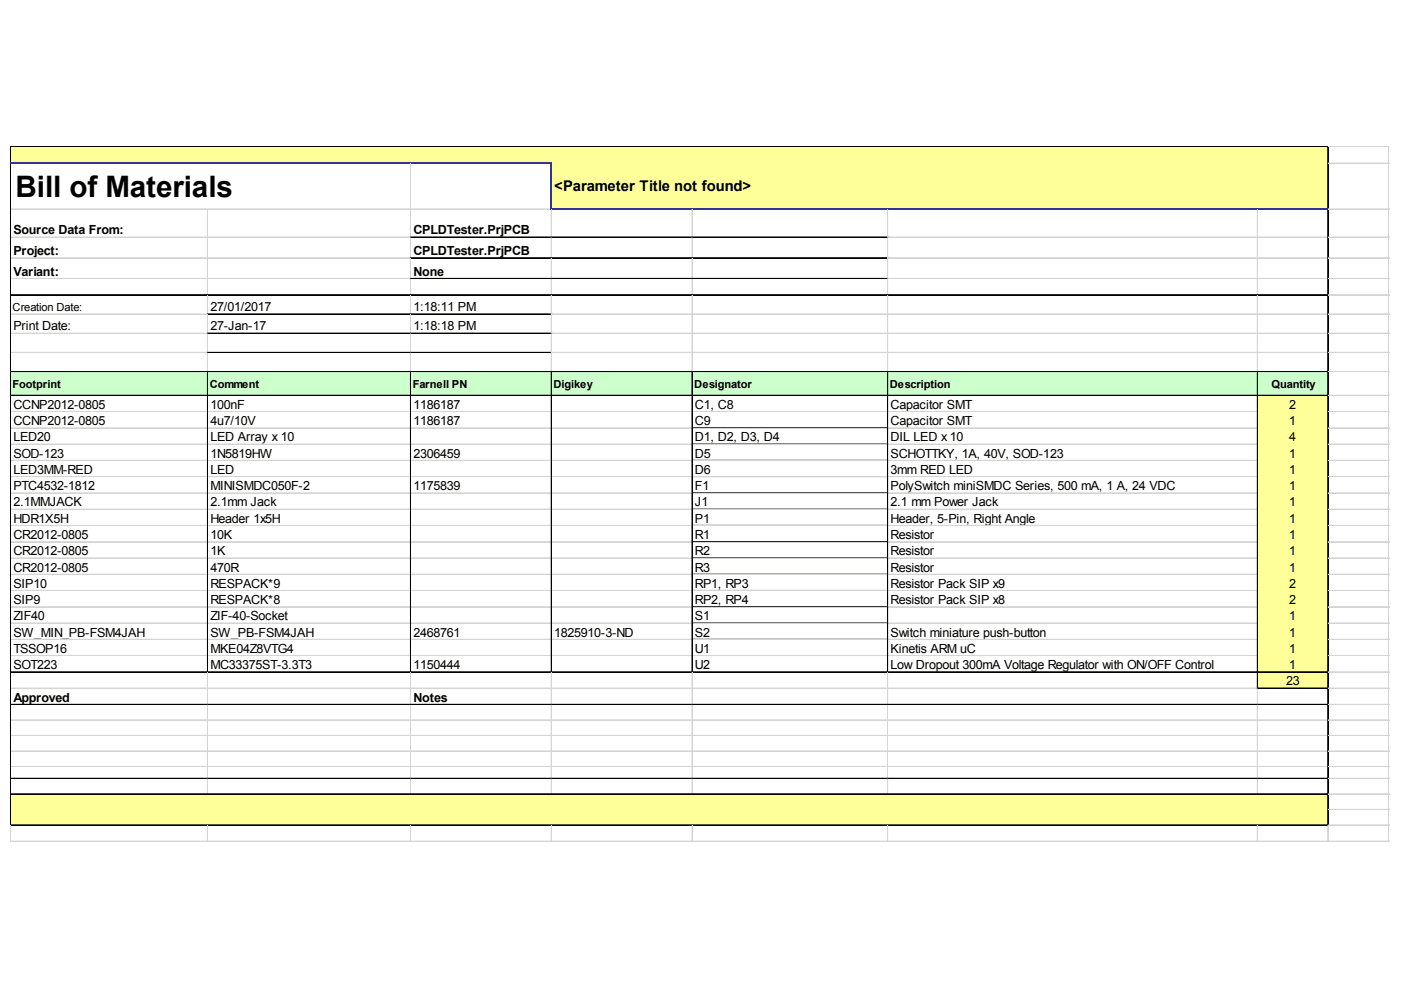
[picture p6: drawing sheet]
<svg xmlns="http://www.w3.org/2000/svg" width="297mm" height="210mm" viewBox="0 0 297 210" stroke-linecap="round" stroke-linejoin="round" font-family="sans-serif">
<defs><g id="words">
<text font-size="6.3" x="3.3" y="41.8">Bill of Materials</text>
<text font-size="3.1" x="117.5" y="40.5">&lt;Parameter Title not found&gt;</text>
<g font-size="2.7">
<text x="2.8" y="49.7">Source Data From:</text>
<text x="87.7" y="49.7">CPLDTester.PrjPCB</text>
<text x="2.8" y="54.1">Project:</text>
<text x="2.8" y="58.5">Variant:</text>
<text x="87.7" y="54.1">CPLDTester.PrjPCB</text>
<text x="87.7" y="58.5">None</text>
<text x="44.6" y="66">27/01/2017</text>
<text x="87.7" y="66">1:18:11 PM</text>
<text x="2.8" y="70.1">Print Date:</text>
<text x="44.6" y="70.1">27-Jan-17</text>
<text x="87.7" y="70.1">1:18:18 PM</text>
<text x="2.8" y="86.7">CCNP2012-0805</text>
<text x="44.6" y="86.7">100nF</text>
<text x="87.7" y="86.7">1186187</text>
<text x="147.3" y="86.7">C1, C8</text>
<text x="188.8" y="86.7">Capacitor SMT</text>
<text x="273.3" y="86.7">2</text>
<text x="2.8" y="90.1">CCNP2012-0805</text>
<text x="2.8" y="93.6">LED20</text>
<text x="44.6" y="90.1">4u7/10V</text>
<text x="44.6" y="93.6">LED Array x 10</text>
<text x="87.7" y="90.1">1186187</text>
<text x="147.3" y="90.1">C9</text>
<text x="147.3" y="93.6">D1, D2, D3, D4</text>
<text x="188.8" y="90.1">Capacitor SMT</text>
<text x="188.8" y="93.6">DIL LED x 10</text>
<text x="273.3" y="90.1">1</text>
<text x="273.3" y="93.6">4</text>
<text x="2.8" y="97">SOD-123</text>
<text x="2.8" y="100.5">LED3MM-RED</text>
<text x="44.6" y="97">1N5819HW</text>
<text x="44.6" y="100.5">LED</text>
<text x="87.7" y="97">2306459</text>
<text x="147.3" y="97">D5</text>
<text x="147.3" y="100.5">D6</text>
<text x="188.8" y="97">SCHOTTKY, 1A, 40V, SOD-123</text>
<text x="188.8" y="100.5">3mm RED LED</text>
<text x="273.3" y="97">1</text>
<text x="273.3" y="100.5">1</text>
<text x="2.8" y="103.9">PTC4532-1812</text>
<text x="2.8" y="107.4">2.1MMJACK</text>
<text x="44.6" y="103.9">MINISMDC050F-2</text>
<text x="44.6" y="107.4">2.1mm Jack</text>
<text x="87.7" y="103.9">1175839</text>
<text x="147.3" y="103.9">F1</text>
<text x="147.3" y="107.4">J1</text>
<text x="188.8" y="103.9">PolySwitch miniSMDC Series, 500 mA, 1 A, 24 VDC</text>
<text x="188.8" y="107.4">2.1 mm Power Jack</text>
<text x="273.3" y="103.9">1</text>
<text x="273.3" y="107.4">1</text>
<text x="2.8" y="110.8">HDR1X5H</text>
<text x="44.6" y="110.8">Header 1x5H</text>
<text x="147.3" y="110.8">P1</text>
<text x="188.8" y="110.8">Header, 5-Pin, Right Angle</text>
<text x="273.3" y="110.8">1</text>
<text x="2.8" y="114.3">CR2012-0805</text>
<text x="2.8" y="117.7">CR2012-0805</text>
<text x="44.6" y="114.3">10K</text>
<text x="44.6" y="117.7">1K</text>
<text x="147.3" y="114.3">R1</text>
<text x="147.3" y="117.7">R2</text>
<text x="188.8" y="114.3">Resistor</text>
<text x="188.8" y="117.7">Resistor</text>
<text x="273.3" y="114.3">1</text>
<text x="273.3" y="117.7">1</text>
<text x="2.8" y="121.2">CR2012-0805</text>
<text x="2.8" y="124.6">SIP10</text>
<text x="44.6" y="121.2">470R</text>
<text x="44.6" y="124.6">RESPACK*9</text>
<text x="147.3" y="121.2">R3</text>
<text x="147.3" y="124.6">RP1, RP3</text>
<text x="188.8" y="121.2">Resistor</text>
<text x="188.8" y="124.6">Resistor Pack SIP x9</text>
<text x="273.3" y="121.2">1</text>
<text x="273.3" y="124.6">2</text>
<text x="2.8" y="128.1">SIP9</text>
<text x="2.8" y="131.5">ZIF40</text>
<text x="44.6" y="128.1">RESPACK*8</text>
<text x="44.6" y="131.5">ZIF-40-Socket</text>
<text x="147.3" y="128.1">RP2, RP4</text>
<text x="147.3" y="131.5">S1</text>
<text x="188.8" y="128.1">Resistor Pack SIP x8</text>
<text x="273.3" y="128.1">2</text>
<text x="273.3" y="131.5">1</text>
<text x="2.8" y="135">SW_MIN_PB-FSM4JAH</text>
<text x="44.6" y="135">SW_PB-FSM4JAH</text>
<text x="87.7" y="135">2468761</text>
<text x="117.5" y="135">1825910-3-ND</text>
<text x="147.3" y="135">S2</text>
<text x="188.8" y="135">Switch miniature push-button</text>
<text x="273.3" y="135">1</text>
<text x="2.8" y="138.4">TSSOP16</text>
<text x="2.8" y="141.9">SOT223</text>
<text x="44.6" y="138.4">MKE04Z8VTG4</text>
<text x="44.6" y="141.9">MC33375ST-3.3T3</text>
<text x="87.7" y="141.9">1150444</text>
<text x="147.3" y="138.4">U1</text>
<text x="147.3" y="141.9">U2</text>
<text x="188.8" y="138.4">Kinetis ARM uC</text>
<text x="188.8" y="141.9">Low Dropout 300mA Voltage Regulator with ON/OFF Control</text>
<text x="273.3" y="138.4">1</text>
<text x="273.3" y="141.9">1</text>
<text x="2.8" y="148.8">Approved</text>
<text x="87.7" y="148.8">Notes</text>
<text x="272.7" y="145.3">23</text>
</g>
<g font-size="2.4">
<text x="2.7" y="65.9">Creation Date:</text>
<text x="2.7" y="82.2">Footprint</text>
<text x="44.5" y="82.2">Comment</text>
<text x="87.5" y="82.2">Farnell PN</text>
<text x="117.3" y="82.2">Digikey</text>
<text x="147.2" y="82.2">Designator</text>
<text x="188.7" y="82.2">Description</text>
<text x="269.6" y="82.2">Quantity</text>
</g>
</g></defs>
<g fill="#ff9">
<path d="M2.3 31.1h279.4v3.6h-279.4z"/>
<path d="M116.9 34.6h164.8v9.8h-164.8z"/>
</g>
<path d="M2.3 78.8h279.4v5.2h-279.4z" fill="#cfc"/>
<g fill="#ff9">
<path d="M266.6 83.8h15.1v3.6h-15.1z"/>
<path d="M266.6 87.2h15.1v3.7h-15.1z"/>
<path d="M266.6 90.7h15.1v3.6h-15.1z"/>
<path d="M266.6 94.1h15.1v3.7h-15.1z"/>
<path d="M266.6 97.6h15.1v3.6h-15.1z"/>
<path d="M266.6 101h15.1v3.6h-15.1z"/>
<path d="M266.6 104.5h15.1v3.6h-15.1z"/>
<path d="M266.6 107.9h15.1v3.6h-15.1z"/>
<path d="M266.6 111.4h15.1v3.6h-15.1z"/>
<path d="M266.6 114.8h15.1v3.6h-15.1z"/>
<path d="M266.6 118.3h15.1v3.6h-15.1z"/>
<path d="M266.6 121.7h15.1v3.6h-15.1z"/>
<path d="M266.6 125.2h15.1v3.6h-15.1z"/>
<path d="M266.6 128.6h15.1v3.6h-15.1z"/>
<path d="M266.6 132.1h15.1v3.6h-15.1z"/>
<path d="M266.6 135.5h15.1v3.6h-15.1z"/>
<path d="M266.6 139h15.1v3.6h-15.1z"/>
<path d="M266.6 142.4h15.1v3.6h-15.1z"/>
<path d="M2.3 168.3h279.4v6.7h-279.4z"/>
</g>
<g fill="none" stroke="#000" stroke-width=".21">
<path d="M2.2 31v3.4M2.2 34.7v140.3M2.3 31v3.4M2.3 34.7v140.3M2.4 31h279.3M281.5 31.1v13M281.6 31.1v13M87 50.2h101.3M87 50.3h101.3M87 54.6h101.3M87 54.7h101.3M87 59h101.3"/>
<path d="M87 59.1h101.3M281.5 44.4v130.6M281.6 44.4v130.6M2.4 62.5h279.3M2.4 62.6h279.3M2.4 78.8h279.3M2.4 78.9h279.3M44 66.6h73M44 70.6h73M44 70.7h73M44 74.7h73M44 74.8h73"/>
<path d="M44 78.9v63.7M44.1 78.9v63.7M87 78.9v63.7M87.1 78.9v63.7M116.9 78.9v63.7M117 78.9v63.7M146.7 78.9v63.7M146.8 78.9v63.7M188.2 78.9v63.7M188.3 78.9v63.7M266.6 78.9v67.1M266.7 78.9v67.1"/>
<path d="M2.4 83.8h279.3M2.4 83.9h279.3M146.9 87.2h41.3M146.9 90.7h41.3M146.9 94.1h41.3M146.9 97.6h41.3M146.9 101h41.3M146.9 104.5h41.3M146.9 107.9h41.3M146.9 111.4h41.3M146.9 114.8h41.3M146.9 118.3h41.3"/>
<path d="M146.9 121.7h41.3M146.9 125.2h41.3M146.9 128.6h41.3M146.9 132.1h41.3M146.9 135.5h41.3M146.9 139h41.3M2.4 142.4h279.3M2.4 142.5h279.3M2.4 149.3h279.3M2.4 149.4h279.3M266.7 145.9h15M266.7 146h15"/>
<path d="M2.4 165h279.3M2.4 165.1h279.3M2.4 168.3h279.3M2.4 168.4h279.3M2.4 174.9h279.3M2.4 175h279.3"/>
</g>
<path d="M2.2 34.6h114.8M116.9 34.7v9.7M117 44.3h164.7" fill="none" stroke="#339" stroke-width=".31"/>
<g fill="none" stroke="#d4d4d4" stroke-width=".21">
<path d="M87 34.7v15.5h-84.6M87.1 34.7v15.5M281.7 31h12.9M281.7 34.6h12.9M294.4 31v147.5M294.5 31v147.5M2.4 44.3h114.3M2.4 44.4h114.3M2.4 50.3h84.6M2.4 54.7h84.6M2.4 59.1h84.6M44 44.4v18.1"/>
<path d="M44.1 44.4v18.1M87 50.4v4.2h-84.6M87 54.8v4.2h-84.6M87 59.2v3.3M87.1 50.4v4.2M87.1 54.8v4.2M87.1 59.2v3.3M116.9 44.4v5.8M116.9 50.4v4.2M116.9 54.8v4.2M116.9 59.2v3.3M117 44.4v5.8"/>
<path d="M117 50.4v4.2M117 54.8v4.2M117 59.2v3.3M146.7 44.4v5.8M146.7 50.4v4.2M146.7 54.8v4.2M146.7 59.2v3.3M146.8 44.4v5.8M146.8 50.4v4.2M146.8 54.8v4.2M146.8 59.2v3.3M188.2 44.4v5.8"/>
<path d="M188.2 50.4v4.2M188.2 54.8v4.2M188.2 59.2v3.3M188.3 44.4v5.8M188.3 50.4v4.2M188.3 54.8v4.2M188.3 59.2v3.3M188.3 50.2h93.2M188.3 50.3h93.2M188.3 54.6h93.2M188.3 54.7h93.2M188.3 59h93.2"/>
<path d="M188.3 59.1h93.2M266.6 44.4v18.1M266.7 44.4v18.1M281.7 44.3h12.9M281.7 44.4h12.9M281.7 50.2h12.9M281.7 50.3h12.9M281.7 54.6h12.9M281.7 54.7h12.9M281.7 59h12.9M281.7 59.1h12.9M2.4 66.6h41.6"/>
<path d="M2.4 70.7h41.6M2.4 74.8h41.6M44 62.6v4h-41.6M44 66.7v3.9h-41.6M44 70.8v3.9h-41.6M44 74.9v3.9M44.1 62.6v4M44.1 66.7v3.9M44.1 70.8v3.9M44.1 74.9v3.9M87 62.6v4M87 66.7v3.9"/>
<path d="M87 70.8v3.9M87 74.9v3.9M87.1 62.6v4M87.1 66.7v3.9M87.1 70.8v3.9M87.1 74.9v3.9M116.9 62.6v4M116.9 66.7v3.9M116.9 70.8v3.9M116.9 74.9v3.9M117 62.6v4M117 66.7v3.9"/>
<path d="M117 70.8v3.9M117 74.9v3.9M117 66.6h164.5M117 70.6h164.5M117 70.7h164.5M117 74.7h164.5M117 74.8h164.5M146.7 62.6v16.2M146.8 62.6v16.2M188.2 62.6v16.2M188.3 62.6v16.2M266.6 62.6v16.2"/>
<path d="M266.7 62.6v16.2M281.7 66.6h12.9M281.7 70.6h12.9M281.7 70.7h12.9M281.7 74.7h12.9M281.7 74.8h12.9M281.7 62.5h12.9M281.7 62.6h12.9M281.7 78.8h12.9M281.7 78.9h12.9M2.4 87.2h41.6M2.4 87.3h41.6"/>
<path d="M2.4 90.7h41.6M2.4 90.8h41.6M2.4 94.1h41.6M2.4 94.2h41.6M2.4 97.6h41.6M2.4 97.7h41.6M44.1 87.2h42.9M44.1 87.3h42.9M44.1 90.7h42.9M44.1 90.8h42.9M44.1 94.1h42.9M44.1 94.2h42.9"/>
<path d="M44.1 97.6h42.9M44.1 97.7h42.9M87.2 87.2h29.7M87.2 87.3h29.7M87.2 90.7h29.7M87.2 90.8h29.7M87.2 94.1h29.7M87.2 94.2h29.7M87.2 97.6h29.7M87.2 97.7h29.7M117 87.2h29.7M117 87.3h29.7"/>
<path d="M117 90.7h29.7M117 90.8h29.7M117 94.1h29.7M117 94.2h29.7M117 97.6h29.7M117 97.7h29.7M146.9 87.3h41.3M146.9 90.8h41.3M146.9 94.2h41.3M146.9 97.7h41.3M188.3 87.2h78.3M188.3 87.3h78.3"/>
<path d="M188.3 90.7h78.3M188.3 90.8h78.3M188.3 94.1h78.3M188.3 94.2h78.3M188.3 97.6h78.3M188.3 97.7h78.3M281.7 87.2h12.9M281.7 87.3h12.9M281.7 90.7h12.9M281.7 90.8h12.9M281.7 94.1h12.9M281.7 94.2h12.9"/>
<path d="M281.7 97.6h12.9M281.7 97.7h12.9M281.7 83.8h12.9M281.7 83.9h12.9M2.4 101h41.6M2.4 101.1h41.6M2.4 104.5h41.6M2.4 104.6h41.6M2.4 107.9h41.6M2.4 108h41.6M2.4 111.4h41.6M2.4 111.5h41.6"/>
<path d="M2.4 114.8h41.6M2.4 114.9h41.6M2.4 118.3h41.6M2.4 118.4h41.6M44.1 101h42.9M44.1 101.1h42.9M44.1 104.5h42.9M44.1 104.6h42.9M44.1 107.9h42.9M44.1 108h42.9M44.1 111.4h42.9M44.1 111.5h42.9"/>
<path d="M44.1 114.8h42.9M44.1 114.9h42.9M44.1 118.3h42.9M44.1 118.4h42.9M87.2 101h29.7M87.2 101.1h29.7M87.2 104.5h29.7M87.2 104.6h29.7M87.2 107.9h29.7M87.2 108h29.7M87.2 111.4h29.7M87.2 111.5h29.7"/>
<path d="M87.2 114.8h29.7M87.2 114.9h29.7M87.2 118.3h29.7M87.2 118.4h29.7M117 101h29.7M117 101.1h29.7M117 104.5h29.7M117 104.6h29.7M117 107.9h29.7M117 108h29.7M117 111.4h29.7M117 111.5h29.7"/>
<path d="M117 114.8h29.7M117 114.9h29.7M117 118.3h29.7M117 118.4h29.7M146.9 101.1h41.3M146.9 104.6h41.3M146.9 108h41.3M146.9 111.5h41.3M146.9 114.9h41.3M146.9 118.4h41.3M188.3 101h78.3M188.3 101.1h78.3"/>
<path d="M188.3 104.5h78.3M188.3 104.6h78.3M188.3 107.9h78.3M188.3 108h78.3M188.3 111.4h78.3M188.3 111.5h78.3M188.3 114.8h78.3M188.3 114.9h78.3M188.3 118.3h78.3M188.3 118.4h78.3M281.7 101h12.9M281.7 101.1h12.9"/>
<path d="M281.7 104.5h12.9M281.7 104.6h12.9M281.7 107.9h12.9M281.7 108h12.9M281.7 111.4h12.9M281.7 111.5h12.9M281.7 114.8h12.9M281.7 114.9h12.9M281.7 118.3h12.9M281.7 118.4h12.9M2.4 121.7h41.6M2.4 121.8h41.6"/>
<path d="M2.4 125.2h41.6M2.4 125.3h41.6M2.4 128.6h41.6M2.4 128.7h41.6M2.4 132.1h41.6M2.4 132.2h41.6M2.4 135.5h41.6M2.4 135.6h41.6M2.4 139h41.6M2.4 139.1h41.6M44.1 121.7h42.9M44.1 121.8h42.9"/>
<path d="M44.1 125.2h42.9M44.1 125.3h42.9M44.1 128.6h42.9M44.1 128.7h42.9M44.1 132.1h42.9M44.1 132.2h42.9M44.1 135.5h42.9M44.1 135.6h42.9M44.1 139h42.9M44.1 139.1h42.9M87.2 121.7h29.7M87.2 121.8h29.7"/>
<path d="M87.2 125.2h29.7M87.2 125.3h29.7M87.2 128.6h29.7M87.2 128.7h29.7M87.2 132.1h29.7M87.2 132.2h29.7M87.2 135.5h29.7M87.2 135.6h29.7M87.2 139h29.7M87.2 139.1h29.7M117 121.7h29.7M117 121.8h29.7"/>
<path d="M117 125.2h29.7M117 125.3h29.7M117 128.6h29.7M117 128.7h29.7M117 132.1h29.7M117 132.2h29.7M117 135.5h29.7M117 135.6h29.7M117 139h29.7M117 139.1h29.7M146.9 121.8h41.3M146.9 125.3h41.3"/>
<path d="M146.9 128.7h41.3M146.9 132.2h41.3M146.9 135.6h41.3M146.9 139.1h41.3M188.3 121.7h78.3M188.3 121.8h78.3M188.3 125.2h78.3M188.3 125.3h78.3M188.3 128.6h78.3M188.3 128.7h78.3M188.3 132.1h78.3M188.3 132.2h78.3"/>
<path d="M188.3 135.5h78.3M188.3 135.6h78.3M188.3 139h78.3M188.3 139.1h78.3M281.7 121.7h12.9M281.7 121.8h12.9M281.7 125.2h12.9M281.7 125.3h12.9M281.7 128.6h12.9M281.7 128.7h12.9M281.7 132.1h12.9M281.7 132.2h12.9"/>
<path d="M281.7 135.5h12.9M281.7 135.6h12.9M281.7 139h12.9M281.7 139.1h12.9M2.4 145.9h264.2M2.4 146h264.2M2.4 152.6h84.6M2.4 152.7h84.6M2.4 155.9h84.6M2.4 156h84.6M2.4 159.2h84.6M2.4 159.3h84.6"/>
<path d="M44 142.6v6.7M44 149.5v15.5M44.1 142.6v6.7M44.1 149.5v15.5M87 142.6v6.7M87.1 142.6v6.7M87.1 149.5v15.5M87.2 152.6h101M87.2 152.7h101M87.2 155.9h101M87.2 156h101M87.2 159.2h101"/>
<path d="M87.2 159.3h101M116.9 142.6v6.7M116.9 149.5v15.5M117 142.6v6.7M117 149.5v15.5M146.7 142.6v6.7M146.7 149.5v15.5M146.8 142.6v6.7M146.8 149.5v15.5M188.2 142.6v6.7M188.3 142.6v6.7M188.3 149.5v15.5"/>
<path d="M188.3 152.6h93.2M188.3 152.7h93.2M188.3 155.9h93.2M188.3 156h93.2M188.3 159.2h93.2M188.3 159.3h93.2M266.6 146v3.3M266.6 149.5v15.5M266.7 146v3.3M266.7 149.5v15.5M281.7 145.9h12.9M281.7 146h12.9"/>
<path d="M281.7 152.6h12.9M281.7 152.7h12.9M281.7 155.9h12.9M281.7 156h12.9M281.7 159.2h12.9M281.7 159.3h12.9M281.7 142.4h12.9M281.7 142.5h12.9M281.7 149.3h12.9M281.7 149.4h12.9M2.2 175v3.5M2.2 178.3h292.4"/>
<path d="M2.2 178.4h292.4M2.3 175v3.5M2.4 162.5h84.6M2.4 162.6h84.6M44 165.2v3.1M44 175v3.5M44.1 165.2v3.1M44.1 175v3.5M87 165.2v3.1M87 175v3.5M87.1 165.2v3.1M87.1 175v3.5"/>
<path d="M87.2 162.5h101M87.2 162.6h101M116.9 165.2v3.1M116.9 175v3.5M117 165.2v3.1M117 175v3.5M146.7 165.2v3.1M146.7 175v3.5M146.8 165.2v3.1M146.8 175v3.5M188.2 165.2v3.1M188.2 175v3.5"/>
<path d="M188.3 165.2v3.1M188.3 175v3.5M188.3 162.5h93.2M188.3 162.6h93.2M266.6 165.2v3.1M266.6 175v3.5M266.7 165.2v3.1M266.7 175v3.5M281.5 175v3.5M281.6 175v3.5M281.7 162.5h12.9M281.7 162.6h12.9"/>
<path d="M281.7 165h12.9M281.7 165.1h12.9M281.7 168.3h12.9M281.7 168.4h12.9M281.7 171.6h12.9M281.7 171.7h12.9M281.7 174.9h12.9M281.7 175h12.9"/>
</g>
<use href="#words"/>
</svg>
